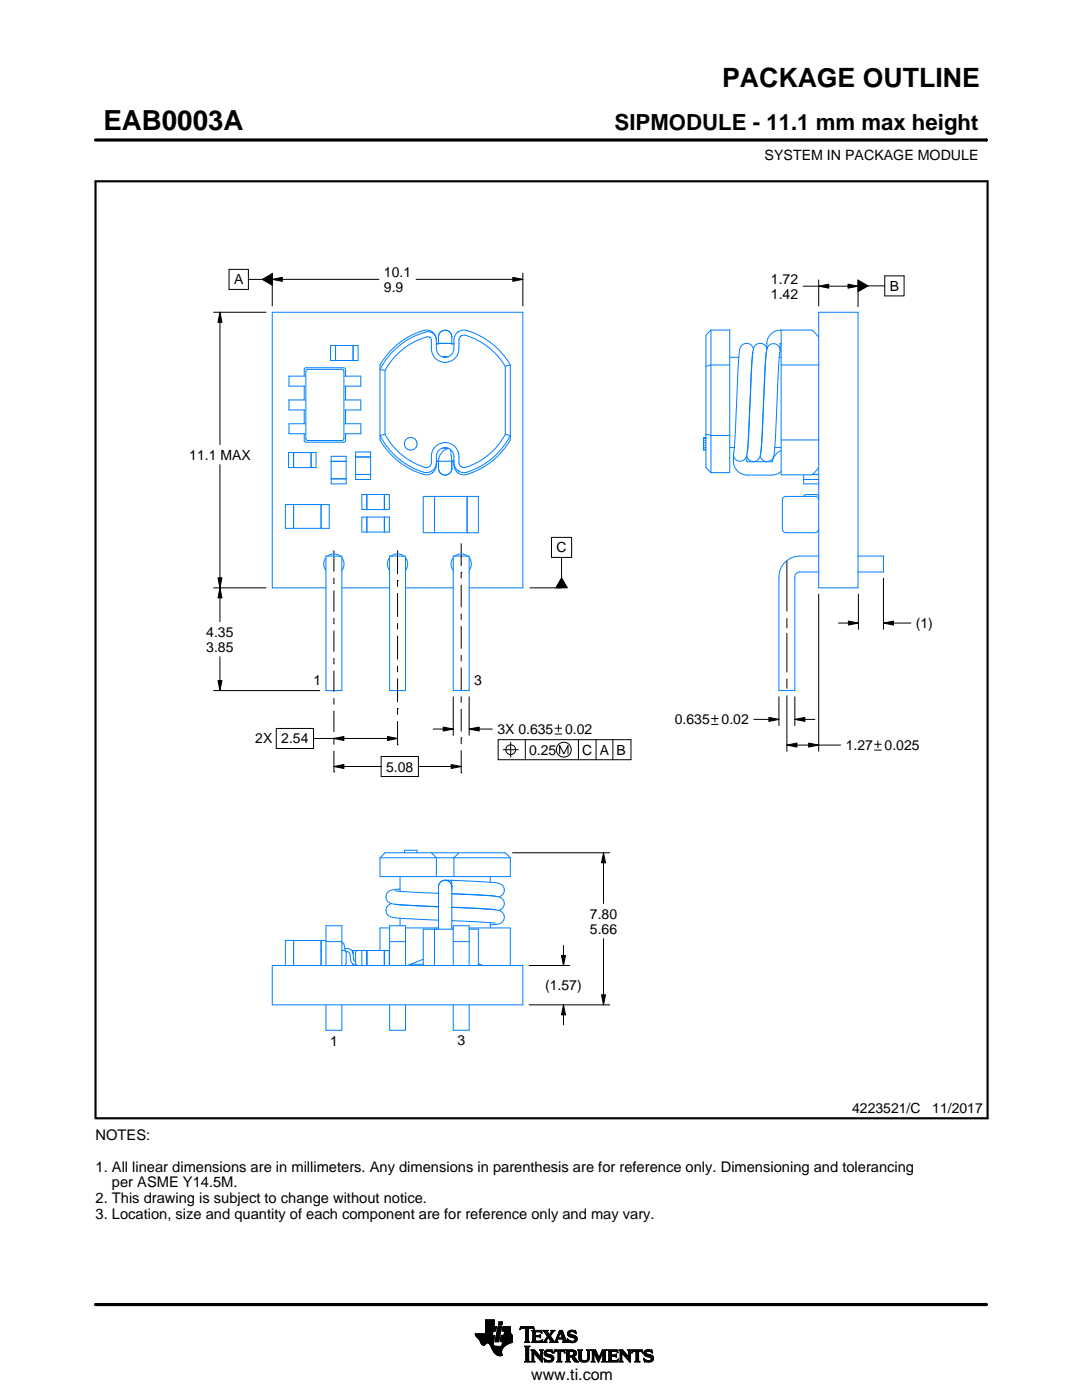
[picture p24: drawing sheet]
<svg xmlns="http://www.w3.org/2000/svg" width="216mm" height="279mm" viewBox="0 0 216 279" stroke-linecap="round" stroke-linejoin="round" font-family="sans-serif">
<defs><g id="words">
<text font-size="5.5" x="20.6" y="26">EAB0003A</text>
<text font-size="5.3" x="144.1" y="17.4">PACKAGE OUTLINE</text>
<text font-size="4.4" x="122.6" y="26">SIPMODULE - 11.1 mm max height</text>
<text font-size="3.2" x="106" y="275.3">www.ti.com</text>
<g font-size="2.9">
<text x="19.1" y="227.5">NOTES:</text>
<text x="19.1" y="233.8">1. All linear dimensions are in millimeters. Any dimensions in parenthesis are for reference only. Dimensioning and tolerancing</text>
<text x="22.3" y="236.9">per ASME Y14.5M.</text>
<text x="19.1" y="240.1">2. This drawing is subject to change without notice.</text>
<text x="19.1" y="243.2">3. Location, size and quantity of each component are for reference only and may vary.</text>
</g>
<g font-size="2.8">
<text x="152.6" y="32">SYSTEM IN PACKAGE MODULE</text>
<text x="46.7" y="56.8">A</text>
<text x="76.6" y="55.3">10.1</text>
<text x="76.6" y="58.3">9.9</text>
<text x="153.8" y="56.6">1.72</text>
<text x="153.8" y="59.6">1.42</text>
<text x="177.5" y="58.1">B</text>
<text x="37.8" y="91.7">11.1 MAX</text>
<text x="111" y="110.2">C</text>
<text x="182.8" y="125.3">(1)</text>
<text x="41.2" y="127.1">4.35</text>
<text x="41.2" y="130.1">3.85</text>
<text x="62.6" y="136.7">1</text>
<text x="94.6" y="136.7">3</text>
<text x="50.9" y="148.4">2X 2.54</text>
<text x="99.2" y="146.5">3X 0.635</text>
<text x="112.7" y="146.5">0.02</text>
<text x="134.7" y="144.6">0.635</text>
<text x="144" y="144.6">0.02</text>
<text x="168.7" y="149.7">1.27</text>
<text x="176.5" y="149.7">0.025</text>
<text x="77.1" y="154">5.08</text>
<text x="105.6" y="150.6">0.25</text>
<text x="116.2" y="150.6">C A B</text>
<text x="117.7" y="183.3">7.80</text>
<text x="117.7" y="186.3">5.66</text>
<text x="108.8" y="197.6">(1.57)</text>
<text x="65.9" y="208.7">1</text>
<text x="91.3" y="208.6">3</text>
<text x="170" y="222.2">4223521/C</text>
<text x="186" y="222.2">11/2017</text>
</g>
</g></defs>
<g fill="none" stroke="#000" stroke-width=".2">
<path d="M19.1 27.9h177.7M196.8 27.7v.5M45.7 53.8h3.9v4h-3.9zM49.6 55.8h2.7M52.3 55.8l2-1.2v2.3zM54.3 55.8l2-.4v.8zM54.3 54.5v6.6M54.3 55.8h21.3M83 55.8h21.3M102.3 55.4l2 .4-2 .4zM104.3 54.5v6.6M160.3 57.1h10.9"/>
<path d="M163.4 57.1l2-.4v.8zM163.4 55.9v5.2M169.2 56.7l2 .4-2 .4zM171.2 55.9l2 1.2-2 1.1zM171.2 55.9v5.3M173.2 57.1h3.3M176.5 55.1h3.9v4h-3.9zM42.6 62.3h10.5M43.9 62.3l.4 2h-.8zM43.9 62.3v26.4M43.9 92.7v31.4M42.6 117.3h10.5"/>
<path d="M43.5 115.3h.8l-.4 2zM43.9 117.3l.4 2h-.8zM66.6 109.8v4.3M66.6 115.3v1.3M66.6 117.8v4.3M79.3 115.8h.1M79.3 109.8v4.8M79.3 115.8v1.3M79.3 118.4v4.7M92 114.2h.1M92 108.4v4.5M92 114.2v1.2"/>
<path d="M92 116.7v4.5M105.7 117.3h6.4M110 107.2h4.1v4h-4.1zM112.1 115.3l1.1 2h-2.3zM112.1 111.2v4.1M157 112v9.9M163.4 118.6v31.3M171.3 118.6v7M176.3 115.4v10.2M42.6 137.8h21.2M43.5 135.8h.8l-.4 2zM43.9 131.1v6.7"/>
<path d="M66.6 123.3v1.3M66.6 125.8v4.3M66.6 131.3v1.3M66.6 133.8v4.3M66.6 139.3v1.3M79.3 124.4v1.2M79.3 126.9v4.7M79.3 132.9v1.2M79.3 135.4v4.7M90.4 139.1v7.6M92 122.5v1.2M92 125v4.5"/>
<path d="M92 130.7v1.3M92 133.2v4.5M92 139v1.2M93.6 139.1v7.6M155.4 139.1v5.7M157 123.4v1.9M157 126.4v7.7M157 135.5v1.9M157 138.9v11M158.6 139.1v5.7M167.3 124.3h4M169.3 123.9l2 .4-2 .4z"/>
<path d="M176.3 124.3l2-.4v.8zM176.3 124.3h5.5M55.1 145.4h7.5v4h-7.5zM62.6 147.4h16.7M66.6 147.4l2-.4v.8zM66.6 153l2-.4v.8zM66.6 147.3h.1M66.6 154.1h.1M66.6 141.8v4.3M66.6 147.3v1.3M66.6 149.8v4.3M66.6 153h9.5"/>
<path d="M76.1 151h7.4v4h-7.4zM77.3 147l2 .4-2 .4zM79.3 141.4h.1M79.3 148.7h.1M79.3 141.4v1.3M79.3 143.9v4.8M83.5 153h8.5M86.4 145.5h4M88.4 145.1l2 .4-2 .4zM90 152.6l2 .4-2 .4zM92 147.2h.1M92 154.2h.1"/>
<path d="M92 141.5v4.5M92 147.2v1.3M92 149.8v4.4M93.6 145.5l2-.4v.8zM93.6 145.5h4.6M99.4 147.6h26.5v4h-26.5zM100.4 149.6h3M101.9 148.1v3M104.8 147.6v4M110.7 145.3h1.4M110.7 146.5h1.4M111.4 144.7v1.3"/>
<path d="M111.7 150.5v-1.7l.8 1.7 .8-1.7v1.7M115.4 147.6v4M118.9 147.6v4M122.3 147.6v4M142 143.4h1.3M142 144.6h1.3M142.6 142.7v1.4M150.4 143.6h5M153.4 143.2l2 .4-2 .4zM157 148.7l2-.4v.8zM157 148.7h10.7M158.6 143.6l2-.4v.8z"/>
<path d="M158.6 143.6h4M161.4 148.3l2 .4-2 .4zM174.5 148.5h1.3M174.5 149.7h1.3M175.2 147.9v1.3M102.3 170.2h19.4M120.4 170.2l.4 2h-.8zM120.4 170.2v10.1M105.6 192.7h8.1M112 190.7h.8l-.4 2zM112.4 188.7v4M120 198.5h.8l-.4 2z"/>
<path d="M120.4 187.3v13.2M105.6 200.5h16.1M112.4 200.5l.4 2h-.8zM112.4 200.5v4M94.8 266.2h3.5M94.8 266.3h3.5M94.9 266.4h3.3M94.9 266.5h3.8l-.2 1.2M94.9 266.5h3.8M95 266.6h3.7M95 266.7h3.7M95.1 266.8h3.6"/>
<path d="M95.2 266.9h3.4M95.3 267h3.3M95.4 267.1h3.2M95.5 267.2h3.1M95.6 267.3h3M95.7 267.4h2.8M95.7 267.5h2.8M95.8 267.6h2.7M95.8 267.7h2.7M95.9 267.8h2.6M95.9 267.9h2.5M95.9 268h2.5"/>
<path d="M96 268h1.1M96 268.1h1M96.1 268.2h.8M96.1 268.3h.7M96.2 268.4h.6M96.3 268.4h.4M96.9 266.1h1.4M96.9 266h1.4M96.9 265.9h1.4M96.9 265.8h1.5M96.9 265.7h1.5M96.9 264.7l2.2 .1-.2 .9h-.5l-.2 .8"/>
<path d="M96.9 265.6h2M96.9 265.5h2M96.9 265.4h2M96.9 265.3h2.1M96.9 265.2h2.1M96.9 265.1h2.1M96.9 265h2.1M96.9 264.9h2.1M96.9 264.8h2.2M96.9 264.6h1.7M96.9 264.5h1.7M96.9 264.4h1.7"/>
<path d="M96.9 264.3h1.7M96.9 264.2h1.7M96.9 264.1h1.7M96.9 264h1.7M96.9 263.9h1.7M96.9 263.8h1.7M96.9 263.7h1.7M96.9 263.6h1.7M96.9 263.5h1.7M96.9 263.4h1.7M97.5 268h.9M97.6 268.1h.8"/>
<path d="M97.7 268.2h.7M97.7 268.3h.7M97.8 268.4h.6M97.9 268.5h.6M97.9 268.6h.7M98 268.7h1.1M98 268.8h2.6M98 268.8h2.5M98.1 268.9h2.3M98.1 269h2.3M98.1 269.1h2.2M98.2 269.2h2.1"/>
<path d="M98.2 269.2h2M98.2 269.3h2M98.3 269.4h1.9M98.3 269.5h1.8M98.4 269.6h1.7M98.4 268v.4l.3 .2 2 .1M98.5 269.7h1.6M98.5 267.7l-.1 .3M98.5 269.8h1.6M98.6 269.9h1.5M98.6 264.8v-1.4h-1.7v2.8h-2.1l.1 .3 .7 .8 .7 1.1 .3 .1 .6-.5 .4 .1 1 1.8 .8 .6h.8l-.1-1 .8-1M98.6 270h1.5"/>
<path d="M98.7 270h1.4M98.8 270.1h1.3M98.8 267.7h.7M98.8 267.6h.7M98.8 267.5h.7M98.9 270.2h1.2M98.9 267.4h.7M98.9 267.3h.7M98.9 267.2h.7M98.9 267.1h.7M98.9 267h.7M98.9 270.3h1.3"/>
<path d="M99 266.9h.6M99 266.9h.7M99 266.8h.7M99 266.7h.7M99 266.6h.7M99 266.5h.7M99.1 270.4h1.1M99.1 266.4h.7M99.1 266.3h.7M99.1 266.2h.7M99.1 266.1h.7M99.1 266h.7"/>
<path d="M99.2 265.9h.7M99.2 265.8h.7M99.2 270.4h1M99.2 265.7h.7M99.2 265.6h.7M99.2 265.5h.7M99.3 265.4h.6M99.3 265.4h.7M99.3 265.3h.7M99.3 265.2h.7M99.3 265.1h.7M99.3 265h.7"/>
<path d="M99.4 270.5h.8M99.4 264.9h.7M99.4 264.8h.7M99.4 264.8h.7l-.6 3h-.7zM99.4 264.5l.2-.7h.7l-.2 .7h-.7M99.5 264.4h.6M99.5 264.3h.7M99.5 264.2h.7M99.5 264.1h.7M99.5 264h.7M99.5 263.9h.7M99.6 263.8h.7"/>
<path d="M99.8 270.6h.1M99.8 267.7h2.4M99.8 267.6h2.4M99.8 267.5h2.4M99.9 267.4h2.3M99.9 267.3h2.3M99.9 267.2h2.3M99.9 267.1h2.3M99.9 267h2.3M99.9 266.9h2.3M100 266.9h2.2M100 266.8h2.2"/>
<path d="M100 266.7h2.2M100 266.6h2.2M100 266.5h2.2M100.1 268.6h.7M100.2 268.5h.7M100.2 268.4h.8M100.2 268.4h.9M100.2 268.3h1M100.2 268.2h1.2M100.2 265.6h1.6M100.2 268.1h1.4M100.2 265.5h1.6"/>
<path d="M100.2 268h1.6M100.3 265.4h1.5M100.3 268h1.7M100.3 267.9h1.9M100.3 265.3h1.5M100.3 267.8h1.9M100.3 265.2h1.5M100.3 265.1h1.5M100.3 265h1.5M100.4 264.9h1.4M100.4 264.8h1.4M100.6 266.5l.1-.8h-.5l.2-.9h1.4l.1 1.1 .3 .6v1.4l-1.3 .6"/>
<path d="M100.6 266.4h1.5M100.6 266.3h1.4M100.6 266.2h1.4M100.6 266.1h1.3M100.7 266h1.2M100.7 265.9h1.2M100.7 265.8h1.1M100.7 265.7h1.1M102.2 266.5h-2.2l-.2 1.1 .5 .2-.2 .9M103.7 265.3h.1M103.8 265.2h.2M103.8 265h2.8"/>
<path d="M103.8 264.9h2.7M103.9 264.8h2.6M104.7 267.8h1M104.7 271.8h1.1M104.7 268.7h1M104.8 267.7h.7M104.8 271.7h.8M104.9 265.2h.6M104.9 268.9h.6M104.9 267.6h.6M104.9 267.5l-.2 .3M104.9 267.5h.6"/>
<path d="M104.9 267.4h.6M104.9 267.3h.6M104.9 267.2h.6M104.9 267.1h.6M104.9 267h.6M104.9 266.8h.6M104.9 266.7h.6M104.9 266.6h.6M104.9 266.5h.6M104.9 266.4h.6M104.9 266.3h.6M104.9 266.2h.6"/>
<path d="M104.9 266.1h.6M104.9 265.9h.6M104.9 265.8h.6M104.9 265.7h.6M104.9 265.6h.6M104.9 265.5h.6M104.9 265.4h.6M104.9 265.3h.6M104.9 271.5h.6M104.9 269h.6M104.9 271.4h.6M104.9 271.4v-2.4l-.2-.4h1.1l-.3 .4v2.4"/>
<path d="M104.9 271.4l-.2 .4h1.1l-.3-.4M104.9 271.3h.6M104.9 271.2h.6M104.9 271.1h.6M104.9 271h.6M104.9 270.9h.6M104.9 270.8h.6M104.9 270.6h.6M104.9 270.5h.6M104.9 270.4h.6M104.9 270.3h.6M104.9 270.2h.6"/>
<path d="M104.9 270.1h.6M104.9 270h.6M104.9 269.9h.6M104.9 269.8h.6M104.9 269.6h.6M104.9 269.5h.6M104.9 269.4h.6M104.9 269.3h.6M104.9 269.2h.6M104.9 269.1h.6M105.5 267.5l.2 .3M105.5 267.5v-2.3l.7-.1 .4 .3-.1-.6h-2.6l-.1 .6 .4-.3 .7 .1v2.3"/>
<path d="M105.7 267.8h-1M105.9 271.8h.8M105.9 269.4h.8M106.1 269.5h.7M106.1 267.8h2M106.1 271.7h.5M106.2 269.6h.7M106.2 271.5h.3M106.2 265.6h1.8M106.2 269.8h.8M106.2 271.4h.3M106.2 271.4l-.3 .4h.8l-.2-.4"/>
<path d="M106.2 271.3h.3M106.2 271.2h.3M106.2 271.1h.3M106.2 271h.3M106.2 270.9h.3M106.2 270.8h.3M106.2 270.6h.3M106.2 270.5h.3M106.2 270.4h.3M106.2 270.3h.3M106.2 270.2h.3M106.2 270.1h.3"/>
<path d="M106.2 270h1M106.2 269.9h.9M106.2 269.8v1.6M106.2 269.8l-.3-.4h.8l1.2 1.4M106.3 267.7h1.8M106.3 265.7h1.8M106.3 267.6h.6M106.3 265.8h.6M106.3 267.5l-.2 .3M106.3 267.5h.5M106.3 267.4h.5M106.3 267.3h.5"/>
<path d="M106.3 267.2h.5M106.3 267.1h.5M106.3 267h.5M106.3 266.8h.5M106.3 266.7h1.6M106.3 266.6h1.6M106.3 266.5h.5M106.3 266.4h.5M106.3 266.3h.5M106.3 266.2h.5M106.3 266.1h.5M106.3 265.9h.5"/>
<path d="M106.4 265.2h.2M106.5 270h.1M106.5 270v1.4M106.5 265.3h.1M106.6 270.1h.7M106.7 270.2h.7M106.8 270.3h.7M106.8 265.9l.2-.1h.6l.6 .2-.2-.5h-1.9l.2 .3v1.7M106.8 265.9v.6h.8l.3-.2v.7M106.9 270.4h.7M107 270.5h.7M107.1 270.6h.7"/>
<path d="M107.2 270.8h1M107.3 270.9h.9M107.4 271h.8M107.5 271.1h.7M107.6 271.2h.6M107.6 266.5h.3M107.7 271.3h.5M107.7 269.4h.7M107.7 266.8h.2M107.7 267.6h.5M107.8 266.4h.1M107.8 271.4h.4"/>
<path d="M107.8 267h.1M107.8 265.8h.3M107.8 269.5h.5M107.9 271.5h.3M107.9 269.6h.3M107.9 267l-.3-.2h-.8l.1 .8h.9l.5-.2M107.9 269.8h.3M107.9 270.6h.3M107.9 270.5h.3M107.9 270.4h.3M107.9 270.3h.3M107.9 270.2h.3"/>
<path d="M107.9 270.1h.3M107.9 270h.3M107.9 269.9h.3M107.9 269.8v1M107.9 269.8l-.2-.4h.7l-.2 .4M108 271.7h.2M108 265.9h.1M108 267.5h.2M108.1 271.8h.1M108.1 266.1h.1M108.2 267.4h.1M108.2 269.8v2.1l-1.7-1.9"/>
<path d="M108.2 267.8h.9M108.3 267.4l-.2 .5-2-.1M108.3 265.6h1M108.5 267.7h.5M108.5 271.1l.8 .4h.5l.2-.1-.1-.4-1-.4-.3-.3 .1-.7 .7-.2 .6 .1 .2-.1 .1 .6-.9-.3-.3 .1-.1 .3 1.3 .4 .2 .6M108.5 271.1h.1M108.5 265.7h.7M108.5 271.2h.2M108.6 271.3h.2M108.6 270.1h.4M108.6 270h.4M108.6 270.2h.6"/>
<path d="M108.6 267.6h.4M108.6 271.4h.4M108.6 269.9h.4M108.6 270.3h1M108.6 265.8h.7M108.6 271.5h.8M108.6 269.8h.5M108.7 271.7h1.5M108.7 270.4h1.3M108.7 267.5h.3M108.7 271.8h.1M108.7 265.9h.6"/>
<path d="M108.7 269.6h1.5M108.8 267.4h.3M108.8 270.5h1.5M108.8 266.1h.6M108.8 269.5h1.4M108.8 267.3h.4M108.9 266.2h.6M108.9 267.2h.4M108.9 266.3h.6M108.9 270.6h1.5M109 267.1h.3M109 266.4h1"/>
<path d="M109.1 271.8h.9M109.1 269.4h.7M109.1 267h.9M109.1 266.5h.8M109.1 267.8h-.9M109.2 266.8h.8M109.2 266.6h.6M109.2 266.7h.7M109.2 266.7l-.6 .9-.4 .2M109.3 270.8h1.1M109.5 267.1h.6M109.6 267.2h.6"/>
<path d="M109.7 271.5h.7M109.7 267.3h.6M109.7 267.8l.2-.2-.5-.7-.4 .8 .1 .1M109.7 267.8h1.6M109.7 266.3h.4M109.7 267.4h.6M109.8 270.9h.7M109.8 266.2h.3M109.8 266.6l.9 1.2 1-2.3h.5l.8 2.1 .3 .2M109.8 267.5h.6M109.9 266.1h.3M109.9 269.8h.4"/>
<path d="M109.9 267.6h.6M109.9 267.7h.7M109.9 271.4h.5M109.9 265.9h.4M110 271h.5M110 265.6h.7M110 265.9l-.4 .5-.4-.6 .2-.3h-1.1l.9 1.2M110 265.9l.1-.2-.2-.2h.8l-.9 1.1M110 271.3h.5M110 265.8h.4M110 271.1h.5M110 271.2h.5"/>
<path d="M110.1 269.4h.1M110.1 265.7h.4M110.1 269.9h.2M110.2 270h.1M110.5 270h.1M110.5 269.9h.2M110.5 271.1l-.2 .5-.8 .3-.6-.2-.2 .1-.2-.7M110.5 269.8h.3M110.6 269.6h2.1M110.6 269.5h2M110.6 269.4h2M110.7 267.7h.5"/>
<path d="M110.8 267.6h.4M110.9 267.5h.3M110.9 267.4h.3M111 267.3h.3M111 267.2h1.8M111 267.1h1.8M111.1 267h.3M111.1 271.8h1M111.1 266.8h.4M111.2 266.7h.3M111.2 267.5l.1-.2h1l.1 .2M111.2 267.5v.3h.1"/>
<path d="M111.2 266.6h.3M111.3 266.5h.3M111.3 271.7h.6M111.3 266.4h.3M111.3 271.5h.6M111.3 267.8h-1.6M111.3 269.8h.6M111.4 266.3h.3M111.4 271.4h.5M111.4 271.4l-.1-1.7h-.4l-.4 .4 .2-.7h1.9l.1 .7-.3-.4h-.5v1.7M111.4 270.5h.5M111.4 270.4h.5"/>
<path d="M111.4 270.3h.5M111.4 270.2h.5M111.4 270.1h.5M111.4 270h.5M111.4 269.9h.5M111.4 271.4l-.3 .4h1l-.2-.4M111.4 271.3h.5M111.4 271.2h.5M111.4 271.1h.5M111.4 271h.5M111.4 270.9h.5M111.4 270.8h.5"/>
<path d="M111.4 270.6h.5M111.4 266.2h.3M111.4 266.1h.4M111.5 265.9h.9M111.5 265.8h.8M111.6 265.7h.7M111.6 265.6h.6M111.8 265.9l.4 1.1h-.8zM111.9 266.1h.5M111.9 266.2h.5M111.9 266.3h.6M112 266.4h.5"/>
<path d="M112 266.5h.6M112.1 266.6h.5M112.1 266.7h.6M112.1 266.8h.6M112.2 267h.5M112.2 267.8h1.1M112.3 267.3h.6M112.3 267.4h.6M112.4 267.5h.6M112.4 267.5v.3h-.2M112.4 269.8h.3M112.4 267.6h.6"/>
<path d="M112.4 267.7h.7M112.6 269.9h.1M112.6 270h.2M112.8 271.8h1M112.8 269.4h1.6M113 269.5h1.7M113 271.7h.7M113 269.6h1.9M113 271.5h.6M113 269.8h.6M113 271.4h.6M113 271.4l-.2 .4h1l-.2-.4"/>
<path d="M113 271.3h.6M113 271.2h.6M113 271.1h.6M113 271h.6M113 270.9h.6M113 270.8h1.5M113 270.6h1.6M113 270.5h1.8M113 270.4h.6M113 270.3h.6M113 270.2h.6M113 270.1h.6"/>
<path d="M113 270h.6M113 269.9h.6M113 269.8v1.6M113 269.8l-.2-.4h1.4l.6 .2 .2 .3v.4l-.2 .3-.4 .1M113.2 267.3h.2M113.2 267.4h.3M113.2 266.2h.5M113.2 266.3h.6M113.2 266.1h.5M113.3 267.5h.3M113.3 267.8h-1.1M113.3 266.4h.9"/>
<path d="M113.3 265.9h.4M113.3 267.6h.6M113.3 266.5h1.3M113.3 267.7h1.6M113.3 265.8h.5M113.3 267.8h.2M113.4 266.6h1.5M113.4 265.7h1.5M113.4 265.7l.5-.2 .7 .1 .2-.1 .1 .7-.7-.4h-.4l-.1 .3 .1 .2 .9 .2 .4 .3 .1 .5-.3 .5-.6 .2-.7-.2-.2 .1-.2-.7 .9 .5 .5-.1 .1-.3-.2-.3-1.1-.4-.2-.4zM113.5 266.7h1.5M113.5 265.6h1.4M113.6 271.4v-.6h.4l.7 1h.8"/>
<path d="M113.6 269.9l.1-.2 .7 .2v.4l-.4 .2M113.6 269.9v.6M113.7 267.8h1.1M113.8 266.8h1.3M113.8 265.5h.6M114 268h.4M114.1 270.9h.6M114.2 271h.6M114.2 271.1h.7M114.3 271.2h.6M114.3 267h.8M114.3 269.8h.7"/>
<path d="M114.3 270.4h.6M114.4 271.3h.6M114.4 270.7l1.1 1.1M114.4 270.7h.1M114.4 271.4h.7M114.4 269.9h.6M114.4 270.3h.6M114.5 267.6h.5M114.5 270.2h.5M114.5 270h.5M114.5 265.8h.4M114.5 270.1h.5"/>
<path d="M114.5 271.5h.7M114.6 271.7h.7M114.6 267.1h.6M114.6 267.5h.5M114.7 267.2h.5M114.7 267.4h.5M114.7 265.9h.3M114.7 267.3h.5M114.7 271.8h.8M114.8 266.1h.2M114.9 266.2h.1M115.3 269.4h.9"/>
<path d="M115.4 269.5h.7M115.5 269.6h.5M115.5 269.8h.5M115.5 269.8v1.4l.4 .5 .6 .2 .7-.1 .3-.3 .1-.5M115.5 271h.5M115.5 270.9h.5M115.5 270.8h.5M115.5 270.6h.5M115.5 270.5h.5M115.5 270.4h.5M115.5 270.3h.5M115.5 270.2h.5"/>
<path d="M115.5 270.1h.5M115.5 270h.5M115.5 269.9h.5M115.5 269.8l-.2-.4h.9l-.2 .4M115.5 271.1h.5M115.5 271.2h.5M115.5 271.3h.6M115.6 271.4h.6M115.7 271.5h.8M115.8 271.7h1.5M116 271l.2 .4 .5 .2 .4-.2 .2-.4M116 269.8v1.2"/>
<path d="M116 271.8h1.1M116.8 271.5h.6M117 269.4h.8M117.1 271.4h.4M117.2 269.5h.5M117.2 271.3h.4M117.2 269.6h.4M117.2 271.2h.4M117.2 271.1h.4M117.3 269.8h.3M117.3 271h.3M117.3 270.9h.3"/>
<path d="M117.3 270.8h.3M117.3 270.6h.3M117.3 270.5h.3M117.3 270.4h.3M117.3 270.3h.3M117.3 270.2h.3M117.3 270.1h.3M117.3 270h.3M117.3 269.9h.3M117.6 269.8l.2-.4h-.8l.2 .3 .1 1.3M117.6 269.8v1.2M118 271.8h.7"/>
<path d="M118 269.4h.8M118.1 269.5h.8M118.1 271.7h.5M118.2 269.6h.7M118.2 271.5h.3M118.2 269.8h.8M118.2 271.4h.3M118.2 269.8l-.2-.4h.8l.7 1.6 .7-1.6h.9l-.3 .4M118.2 271.4l-.2 .4h.7l-.2-.4M118.2 271.3h.3M118.2 271.2h.3M118.2 271.1h.3"/>
<path d="M118.2 271h.3M118.2 270.9h.3M118.2 270.8h.3M118.2 270.6h.3M118.2 270.5h.3M118.2 270.4h.3M118.2 270.3h.3M118.2 270.2h.3M118.2 270.1h.3M118.2 270h.9M118.2 269.9h.8M118.2 269.8v1.6"/>
<path d="M118.6 270.1h.5M118.6 270.2h.6M118.7 270.3h.5M118.7 270.4h.6M118.8 270.5h.5M118.8 270.6h.6M118.9 270.8h.5M118.9 270.9h.6M119 271h.8M119 271.1h.8M119.1 271.2h.6M119.1 271.3h.6"/>
<path d="M119.2 271.4h.4M119.2 271.5h.4M119.3 271.7h.2M119.3 271.8h.2M119.6 270.9h.3M119.6 270.8h.3M119.7 270.6h.3M119.7 270.5h.3M119.8 270.4h.3M119.8 270.3h.3M119.9 270.2h.3M119.9 270.1h.3"/>
<path d="M120 270h.8M120 269.9h.8M120 269.8h.8M120.1 271.8h1M120.1 269.6h.7M120.1 269.5h.8M120.2 269.4h.9M120.2 271.7h.7M120.3 271.5h.5M120.3 271.4h.5M120.3 271.4l-.2 .4h1l-.3-.4M120.3 271.4v-1.5l-.9 2-.9-2v1.5"/>
<path d="M120.3 271.3h.5M120.3 271.2h.5M120.3 271.1h.5M120.3 271h.5M120.3 270.9h.5M120.3 270.8h.5M120.3 270.6h.5M120.3 270.5h.5M120.3 270.4h.5M120.3 270.3h.5M120.3 270.2h.5M120.3 270.1h.5"/>
<path d="M120.8 269.8v1.6M121.2 271.8h2M121.2 269.4h1.9M121.4 269.5h1.8M121.4 271.7h1.9M121.5 269.6h1.7M121.5 271.5h1.8M121.5 269.8h.5M121.5 271.4h.5M121.5 269.8l-.3-.4h1.9l.2 .6M121.5 269.9h.5M121.5 269.8v1.6"/>
<path d="M121.5 271.3h.5M121.5 271.2h.5M121.5 271.1h.5M121.5 271h.5M121.5 270.9h.5M121.5 270.8h.5M121.5 270.6h1.5M121.5 270.5h1.5M121.5 270.4h1.5M121.5 270.3h.5M121.5 270.2h.5M121.5 270.1h.5"/>
<path d="M121.5 270h.5M122.6 270.4l.4-.2v.7l-.2-.2h-.8v.7l.2 .1M122.9 270.8h.1M122.9 270.3h.1M123 269.8h.3M123.1 271.4h.3M123.2 269.9h.1M123.3 270h.1M123.3 270l-.4-.3h-.8l-.1 .7M123.3 271.3h.1M123.4 271.2h.1M123.4 271.2l-.2 .6h-2l.3-.4"/>
<path d="M123.4 271.2l-.3 .3h-.4M123.5 271.8h.8M123.5 269.4h.7M123.6 269.5h.7M123.7 271.7h.5M123.7 269.6h.7M123.7 271.5h.4M123.7 269.8h.8M123.7 271.4h.4M123.7 271.4l-.2 .4h.8l-.2-.4M123.7 271.3h.4M123.7 271.2h.4"/>
<path d="M123.7 271.1h.4M123.7 271h.4M123.7 270.9h.4M123.7 270.8h.4M123.7 270.6h.4M123.7 270.5h.4M123.7 270.4h.4M123.7 270.3h.4M123.7 270.2h.4M123.7 270.1h.4M123.7 270h1M123.7 269.9h.9"/>
<path d="M123.7 269.8v1.6M123.7 269.8l-.2-.4h.7l1.2 1.4 .1-1M124.1 270v1.4M124.1 270h.1M124.2 270.1h.6M124.2 270.2h.7M124.3 270.3h.7M124.4 270.4h.7M124.5 270.5h.7M124.6 270.6h.7M124.7 270.8h1.1M124.8 270.9h1"/>
<path d="M124.9 271h.9M125 271.1h.8M125.1 271.2h.7M125.2 271.3h.6M125.2 269.4h.8M125.3 271.4h.5M125.4 269.5h.5M125.4 271.5h.4M125.4 269.6h.4M125.5 269.8h.3M125.5 269.8l-.3-.4h.8l-.2 .4M125.5 270.4h.3"/>
<path d="M125.5 270.3h.3M125.5 270.2h.3M125.5 270.1h.3M125.5 270h.3M125.5 269.9h.3M125.5 270.6h.3M125.5 270.5h.3M125.5 271.7h.3M125.6 271.8h.2M125.8 269.8v2.1l-1.7-1.9M126 270h.1M126.1 269.9h.1"/>
<path d="M126.1 269.8h.3M126.1 269.6h2.1M126.2 269.5h2M126.2 269.4h2M126.6 271.8h1.1M126.9 271.7h.6M126.9 271.5h.5M126.9 269.8h.5M126.9 271.4h.5M126.9 271.4v-1.7h-.5l-.3 .4 .1-.7h1.9l.2 .7-.4-.4h-.5v1.7M126.9 270.5h.5M126.9 270.4h.5"/>
<path d="M126.9 270.3h.5M126.9 270.2h.5M126.9 270.1h.5M126.9 270h.5M126.9 269.9h.5M126.9 271.4l-.3 .4h1.1l-.3-.4M126.9 271.3h.5M126.9 271.2h.5M126.9 271.1h.5M126.9 271h.5M126.9 270.9h.5M126.9 270.8h.5"/>
<path d="M126.9 270.6h.5M128 269.8h.3M128.1 269.9h.2M128.2 270h.1M128.4 271.1h.1M128.4 271.2h.2M128.5 271.3h.2M128.5 270.1h.4M128.5 270h.4M128.5 270.2h.6M128.5 271.4h.4M128.5 269.9h.4"/>
<path d="M128.5 270.3h1M128.5 271.5h.8M128.5 269.8h.5M128.6 271.7h1.5M128.6 270.4h1.3M128.6 271.8h.1M128.6 269.6h1.5M128.7 270.5h1.5M128.7 269.5h1.4M128.8 270.6h1.5M128.9 271.8h1M129 269.4h.7"/>
<path d="M129.1 270.8l-.6-.4 .1-.7 .5-.3 .8 .1 .2-.1 .1 .7-.8-.4-.4 .1-.1 .2 1.3 .5 .2 .6M129.1 270.8l.7 .2v.4l-.6 .1-.8-.4M129.2 270.8h1.1M129.6 271.5h.7M129.6 270.9h.8M129.8 269.8h.4M129.8 271.4h.5M129.9 271h.5M129.9 271.3h.5M129.9 271.1h.5M129.9 271.2h.5M129.9 269.4h.2"/>
<path d="M130 269.9h.2M130.1 270h.1M130.4 271.1l-.3 .5-.7 .3-.6-.2-.2 .1-.2-.7"/>
<circle cx="101.9" cy="149.6" r=".99"/>
<circle cx="112.5" cy="149.6" r="1.49"/>
</g>
<g fill="#000">
<path d="M52.3 55.8l2-1.2v2.3zM54.3 55.8l2-.4v.8zM102.3 55.4l2 .4-2 .4zM163.4 57.1l2-.4v.8zM171.2 55.9l2 1.2-2 1.1zM169.2 56.7l2 .4-2 .4zM43.9 62.3l.4 2h-.8zM43.5 115.3h.8l-.4 2zM43.9 117.3l.4 2h-.8zM112.1 115.3l1.1 2h-2.3zM43.5 135.8h.8l-.4 2zM169.3 123.9l2 .4-2 .4z"/>
<path d="M176.3 124.3l2-.4v.8zM66.6 147.4l2-.4v.8zM66.6 153l2-.4v.8zM77.3 147l2 .4-2 .4zM88.4 145.1l2 .4-2 .4zM90 152.6l2 .4-2 .4zM93.6 145.5l2-.4v.8zM153.4 143.2l2 .4-2 .4zM157 148.7l2-.4v.8zM158.6 143.6l2-.4v.8zM161.4 148.3l2 .4-2 .4zM120.4 170.2l.4 2h-.8z"/>
<path d="M112 190.7h.8l-.4 2zM112.4 200.5l.4 2h-.8zM120 198.5h.8l-.4 2z"/>
</g>
<path d="M19.1 36.2h178v187h-178z" fill="none" stroke="#000" stroke-width=".43"/>
<path d="M19 27.9h177.8M19 260.3h177.8" fill="none" stroke="#000" stroke-width=".63"/>
<g fill="none" stroke="#0080ff" stroke-width=".2">
<path d="M60.7 75.1v-1.4l.4-.3h7.6l.2 .3 .1 1.4M60.7 77.1v2.7M60.9 75.1h-3.2v2h3.2M60.9 79.8h-3.2v2h3.2M61.1 73.8l.3-.1h6.8l.4 .2v13.6l-.2 .4h-7l-.3-.2-.1-13.6zM66 68.9h5.4v3h-5.4zM67 68.9l-.1 3M68.8 75.1h3.2v2h-3.2M68.8 79.8h3.2v2h-3.2M69 77.1v2.7M70.5 68.9l-.1 3M76.8 74v12.7"/>
<path d="M87.1 67.7a2 2 0 0 0-2.6-1.7 15 15 0 0 0-8.7 6.8v15a14.3 14.3 0 0 0 9.4 7 2 2 0 0 0 1.9-2 3.1 3.1 0 0 1 .5-3 1.75 1.75 0 0 1 1.9-.3 1.75 1.75 0 0 1 1.1 1.6 4 4 0 0 0 .3 2.7 2.29 2.29 0 0 0 3.2 .5 15 15 0 0 0 7.7-6.5v-15M87.5 67.2v1.4M87.5 68.6h.1M87.5 68.6h2.7M87.5 68.6h-.4l1.7-.1 1.8 .1h-.4M87.5 67l.5-.8 .9-.3 .9 .4 .3 .8M87.5 67v.2M87.5 67l.5-.8 .9-.3 .8 .4 .4 .8M88.2 71.2h1.3M90 68.6h.2M90.1 67.1l.1 .1M90.2 68.6h.1"/>
<path d="M90.2 67.2v1.4M90.2 67.2v.1M100.8 73.1a13.7 13.7 0 0 0-8.2-6.2 1 1 0 0 0-1 1 3.9 3.9 0 0 1-1.1 3.8 2.75 2.75 0 0 1-2.9 .3 2.75 2.75 0 0 1-1.5-2.4l-.1-1.9-.4-.5a12.4 12.4 0 0 0-7.7 5.1l-1.1 1.7M100.8 73.1v13.6M101.8 72.8a14.3 14.3 0 0 0-9.4-6.9 2 2 0 0 0-1.8 2 3.1 3.1 0 0 1-.5 2.9 1.75 1.75 0 0 1-1.9 .4 1.75 1.75 0 0 1-1.1-1.6 3.3 3.3 0 0 0-.4-2.8 2.09 2.09 0 0 0-2.8-.2 14.6 14.6 0 0 0-8.1 7.1l1 .3M101.8 72.8l-1 .3M141.9 65.9h3.7v28.4h-3.7M141.9 65.9v28.4M141.9 65.9l-1 1v26.4l1 1M145.6 71.3h1.8M145.6 72.8h-3.7l-1 .3M150.1 71.3h.1"/>
<path d="M150.2 70.3l-1.2 20.4-.4 1-.9 .3-.9-.3-.3-.5-.1-.5M150.3 69.6a1.44 1.44 0 0 0-1.7-1 1.44 1.44 0 0 0-1.1 1.7l-.8 17.2-.3 3.2M152.8 71.3h.1M152.9 70.3l-1.1 20M153 69.5v.1M153 69.5a1.44 1.44 0 0 0-1.7-.9 1.44 1.44 0 0 0-1.1 1.7l-1.1 20M154.3 68.6l-.5 .1-.5 .4-.4 1.3-1.1 19.9M154.4 68.6l.9 .4 .4 .9M155.5 71.3h.4M155.6 70.3l-1.2 20.5a1.39 1.39 0 0 1-1.2 1.3 1.39 1.39 0 0 1-1.5-1.1M155.6 70.3h.1M155.7 69.9l-.1 .4"/>
<path d="M155.7 68.6v1.3M155.7 68.6h.1M155.7 68.6h.2M155.9 65.9a2.69 2.69 0 0 0-2.9 2.7v1.1M155.9 72.8h7.5M163.4 62.3h7.8v55h-7.8zM163.4 67.3l-.8-.9-.7-.5h-6v28.9l6.2-.1M57.6 90.3h5.5v3h-5.5zM58.6 90.3v3M60.7 86.6v1.3l.3 .3h7.6l.3-.3 .1-1.3M60.7 81.8v2.8M60.9 84.6h-3.2v2h3.2"/>
<path d="M62.1 90.3v3M66.1 95.6h3M66.1 92.1h3M66.1 91.1h3v5.5h-3zM68.8 84.6h3.2v2h-3.2M69 81.8v2.8M71 94.7h2.9M71 91.2h2.9M71 90.2h2.9v5.5h-2.9zM72.2 98.7h5.5v3h-5.5zM73.2 98.7v3M76.7 98.7v3"/>
<path d="M76.8 86.7l-1 .2a14.4 14.4 0 0 0 9 7.4 2 2 0 0 0 2.3-2M84.5 99.1h10.9v7.2h-10.9zM86.7 99.1v7.2M87.1 92h.1zM87.2 92h.3M87.5 93.5v.1M87.5 92.1v1.4M87.5 93.4v.1M87.5 92.1h2.7M88.2 89.4h1.2M89.5 89.5a2.66 2.66 0 0 0-2 2.6M89.9 89.7l.3 2.3"/>
<path d="M90.2 92.1v1.4M90.2 93.5l-.4 .9-.9 .4-1-.3-.4-.9M90.2 93.5l-.4 .9-1 .4-.9-.3-.4-.9M90.2 92v.1M90.6 92h-.3M90.6 92h-.4M93.2 99.1v7.2M100.8 86.7a13.3 13.3 0 0 1-8.2 6.6 1 1 0 0 1-1-1 3.5 3.5 0 0 0-1.1-3.4 2.75 2.75 0 0 0-2.9-.3 2.75 2.75 0 0 0-1.5 2.5v1.2a1 1 0 0 1-1.3 1 13.6 13.6 0 0 1-8-6.6M100.8 86.7l1 .2a14.4 14.4 0 0 1-9 7.4 2 2 0 0 1-2.2-2M140.4 89.6h.5M140.4 89.3h.5M140.4 88.8h.5"/>
<path d="M140.4 88.3h.5M140.4 87.9h.5M140.4 87.5h.5M140.9 87.3h-.5v2.5h.5M140.9 86.7l1 .2h3.7M145.6 89.3h.9M146.4 90.7a3.6 3.6 0 0 0 1 3.5l1.1 .5 .6 .1h4.9l.8-.1 1.1-.6M149 91.1h.1M149.2 89.3h.1M151.8 90.3v.4a1.4 1.4 0 0 1-1.2 1.4 1.4 1.4 0 0 1-1.6-1M151.9 89.3h.1M154.6 89.3h1.3"/>
<path d="M155.9 89.9a3.4 3.4 0 0 0-1.9 2.3h-4.9l-.1-1.3M155.9 87.8h7.5M160.4 94.8v1.8h3M160.4 95.7h3M160.4 99.1l.5-.4h2l.4 .2 .1 .3M162.1 94.7h1.3M163.4 99.8a.75 .75 0 0 0-.8-.7h-5.7a.75 .75 0 0 0-.8 .7v5.8a.75 .75 0 0 0 .8 .7h5.7a.75 .75 0 0 0 .8-.7M163.4 93.3l-1.3 1.4M57 100.7h8.7v4.7h-8.7zM58.6 100.7v4.7M64.1 100.7v4.7M65 111.3a2.03 2.03 0 0 0 0 2.5"/>
<path d="M65 117.3h-10.7v-55h50v55h-10.7M65 111h3.2v26.8h-3.2zM65.4 111a2.03 2.03 0 0 1 2.5 0M68.2 117.3h9.5M68.2 111.3a2.03 2.03 0 0 1 0 2.5M72.2 103.2h5.5v3h-5.5zM73.2 103.2v3M76.7 103.2v3M77.7 111.3a2.03 2.03 0 0 0 0 2.5M77.7 111h3.2v26.8h-3.2zM78.1 111a2.03 2.03 0 0 1 2.5 0M80.9 117.3h9.5"/>
<path d="M80.9 111.3a2.03 2.03 0 0 1 0 2.5M90.4 111.3a2.03 2.03 0 0 0 0 2.5M90.4 111h3.2v26.8h-3.2zM90.8 111a2.03 2.03 0 0 1 2.5 0M93.6 111.3a2.03 2.03 0 0 1 0 2.5M163.4 111h-3.8a4.2 4.2 0 0 0-4.2 4.2v22.6h3.2v-22.6a1 1 0 0 1 1-1h3.8M163.4 105.7l-.3 .4M171.2 111h5.1v3.2h-5.1M75.8 171.2l1-1h24l1 1M75.8 171.2h26M78.8 177.8l8.7 .5M79.8 177.4l-1.2 .1a1.47 1.47 0 0 0-1.6 1.6 1.47 1.47 0 0 0 1.8 1.4l8.7 .4"/>
<path d="M79.8 174.9v3M80.7 170.2v-.5h2.5v.5M86.1 170.2l1 1v3.7M87.5 177v8.4M87.5 177h.1M87.5 176.9v.1M87.5 176.8v.2M87.5 176.8v.1M88.8 175.7l-.8 .3-.5 .8M88.8 175.7l.9 .3 .4 .8M88.8 175.7h.1M88.8 175.7h1.2"/>
<path d="M90 175.7l9 .5a1.42 1.42 0 0 1 1.6 1.2 1.42 1.42 0 0 1-1.1 1.6M90 175.7l.2 1.3M90.1 176.8l.1 .2M90.2 177h.1M90.2 177v8.4M90.2 178.4l8.8 .5a1.42 1.42 0 0 1 1.6 1.2 1.42 1.42 0 0 1-1.1 1.6M90.2 178.3l8.6 .5M90.2 177v.5M91.6 170.2l-1 1v3.7M97.8 174.9v1.2M97.8 178.7v.1M101.8 171.2v3.7h-26v-3.7"/>
<path d="M54.3 192.7h50v7.8h-50zM58.6 187.7v5M58.6 192.6h.1M58.6 192h.1M64.1 187.7v5M64.1 192.4h.1M64.1 188.1h.1M64.1 189.9h.1M65 187.7h-8v5M65 192.7v-7.9h3.2v7.9M65 187.9h3.2M68.2 188.1l.4 .3 .3 1.4"/>
<path d="M68.2 189.7l.6 .1 .3 .4v2l-.4 .5M68.8 189.3a1.27 1.27 0 0 1 1.7 1M69 189.9a.61 .61 0 0 1 .8 .5l.2 1.2a1.17 1.17 0 0 0 1.2 1M70.2 189.7h7.5M70.4 192.4l.1 .3M70.5 190.3l.1 1.3 .4 .4M70.5 189.7v.6M71.5 189.7l-.3 .1-.2 .4v2v.2l.5 .3M72.2 189.7v3M73.2 189.7v3M76.7 189.7v3M77.7 192.7v-7.9h3.2v7.9"/>
<path d="M77.7 187.9h3.2M77.7 185.2h-1.9v4.5M78.1 180.3a1.44 1.44 0 0 0-1 1.7 1.44 1.44 0 0 0 1.7 1.1l8.7 .5M78.8 180.5l8.7 .5M79.8 180.5v.1M79.8 183.2v1.6M80.9 185.2h6.6M82 192.4h2.5M84.5 191.4l-3.1 1.3M86.7 185.4v7.3M87.1 185.2v.2M90.2 181.1l8.8 .5a1.47 1.47 0 0 1 1.6 1.5 1.47 1.47 0 0 1-1.7 1.4l-1.1 .1"/>
<path d="M90.2 183.7l8.6 .5M90.2 181l8.6 .5M90.2 185.2h.2M90.4 185.4h-5.9v7.3M90.4 192.7v-7.9h3.2v7.9M90.4 187.9h3.2M93.6 185.4h1.8v7.3M93.6 185.2h8.2v7.5M95.4 192.4h.3M95.4 192.3l.9 .4M97.8 181.4v.1M97.8 184.1v1.1"/>
<path d="M65 200.5v5.1h3.2v-5.1M77.7 200.5v5.1h3.2v-5.1M90.4 200.5v5.1h3.2v-5.1"/>
<circle cx="82" cy="88.6" r="1.27"/>
</g>
<use href="#words"/>
</svg>
